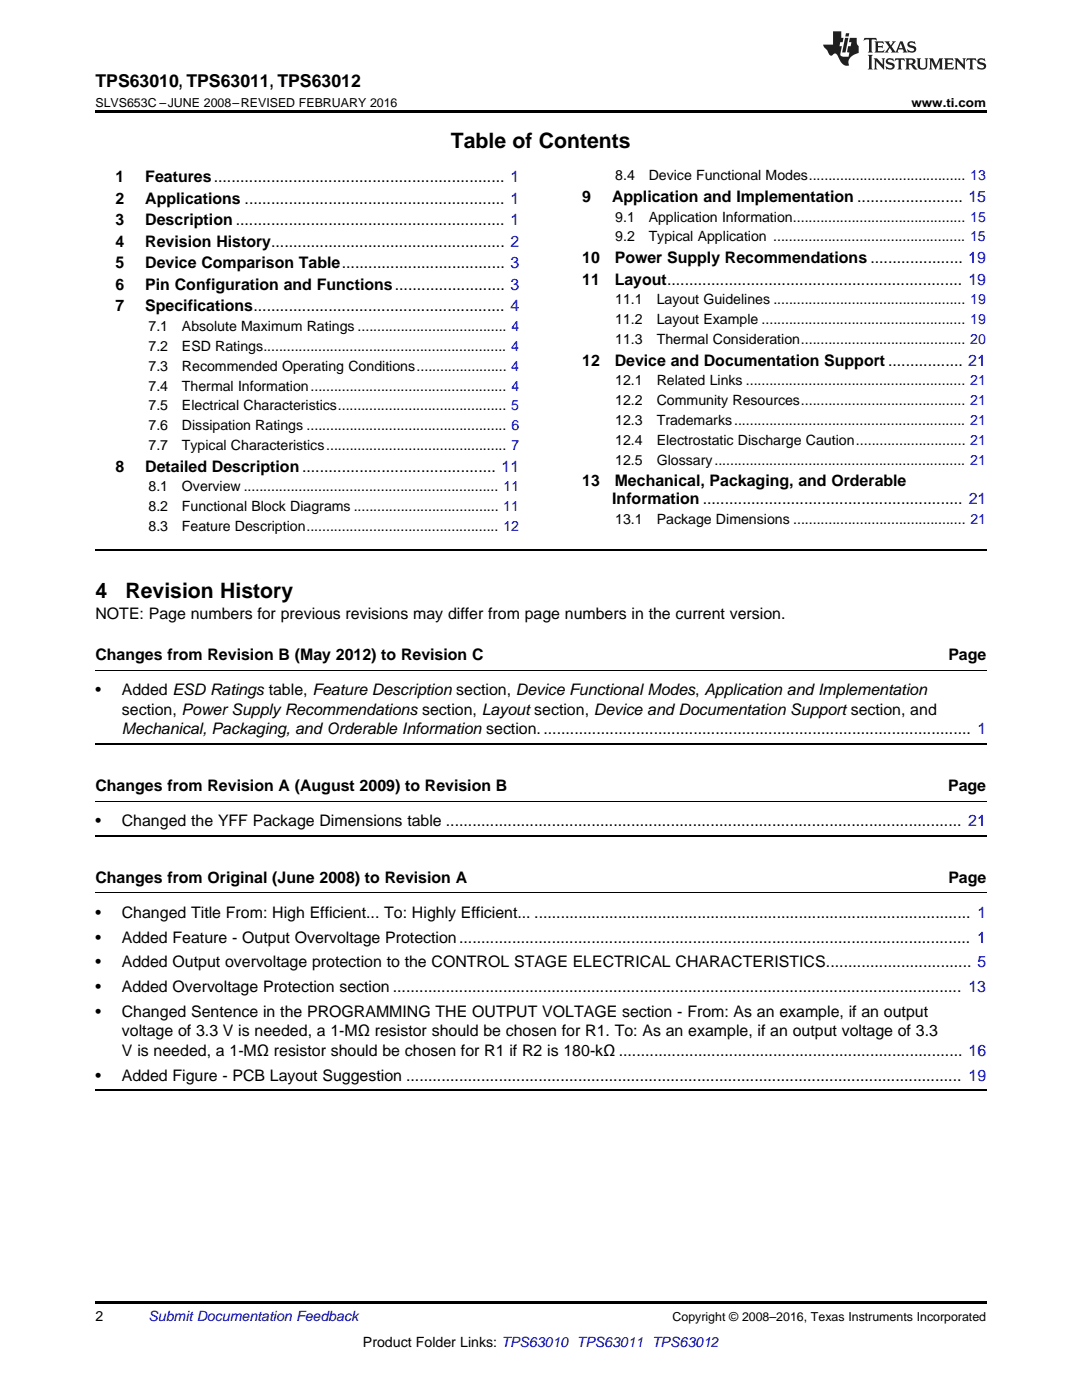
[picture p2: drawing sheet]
<svg xmlns="http://www.w3.org/2000/svg" width="216mm" height="279mm" viewBox="0 0 216 279" stroke-linecap="round" stroke-linejoin="round" font-family="sans-serif">
<defs><g id="words">
<g font-size="4.2">
<text x="90" y="29.6">Table of Contents</text>
<text x="19" y="119.3">4</text>
<text x="25" y="119.3">Revision History</text>
</g>
<text font-size="3.5" x="19" y="17.3">TPS63010, TPS63011, TPS63012</text>
<g font-size="3.2">
<text x="23" y="36.3">1</text>
<text x="23" y="40.6">2</text>
<text x="29" y="36.3">Features.................................................................. 1</text>
<text x="29" y="40.6">Applications ........................................................... 1</text>
<text x="116.2" y="40.3">9</text>
<text x="122.1" y="40.3">Application and Implementation ........................ 15</text>
<text x="23" y="44.9">3</text>
<text x="29" y="44.9">Description ............................................................. 1</text>
<text x="23" y="49.2">4</text>
<text x="23" y="53.6">5</text>
<text x="29" y="49.2">Revision History..................................................... 2</text>
<text x="29" y="53.6">Device Comparison Table..................................... 3</text>
<text x="116.2" y="52.5">10</text>
<text x="122.7" y="52.5">Power Supply Recommendations ..................... 19</text>
<text x="23" y="57.9">6</text>
<text x="29" y="57.9">Pin Configuration and Functions......................... 3</text>
<text x="116.2" y="56.8">11</text>
<text x="122.7" y="56.8">Layout................................................................... 19</text>
<text x="23" y="62.2">7</text>
<text x="29" y="62.2">Specifications......................................................... 4</text>
<text x="116.2" y="73">12</text>
<text x="122.7" y="73">Device and Documentation Support ................. 21</text>
<text x="23" y="94.1">8</text>
<text x="29" y="94.1">Detailed Description............................................ 11</text>
<text x="116.2" y="97">13</text>
<text x="122.2" y="100.5">Information ........................................................... 21</text>
<text x="122.7" y="97">Mechanical, Packaging, and Orderable</text>
<text x="19" y="123.6">NOTE: Page numbers for previous revisions may differ from page numbers in the current version.</text>
<text x="19" y="131.7">Changes from Revision B (May 2012) to Revision C</text>
<text x="189.2" y="131.7">Page</text>
<text x="19" y="138.7">•</text>
<text x="24.3" y="138.7">Added ESD Ratings table, Feature Description section, Device Functional Modes, Application and Implementation</text>
<text x="24.3" y="142.6">section, Power Supply Recommendations section, Layout section, Device and Documentation Support section, and</text>
<text x="24.3" y="146.5">Mechanical, Packaging, and Orderable Information section.................................................................................................. 1</text>
<text x="19" y="157.8">Changes from Revision A (August 2009) to Revision B</text>
<text x="189.2" y="157.8">Page</text>
<text x="19" y="164.9">•</text>
<text x="24.3" y="164.9">Changed the YFF Package Dimensions table ..................................................................................................................... 21</text>
<text x="19" y="176.1">Changes from Original (June 2008) to Revision A</text>
<text x="189.2" y="176.1">Page</text>
<text x="19" y="183.2">•</text>
<text x="24.3" y="183.2">Changed Title From: High Efficient... To: Highly Efficient... ................................................................................................... 1</text>
<text x="19" y="188.1">•</text>
<text x="24.3" y="188.1">Added Feature - Output Overvoltage Protection.................................................................................................................... 1</text>
<text x="19" y="193.1">•</text>
<text x="24.3" y="193.1">Added Output overvoltage protection to the CONTROL STAGE ELECTRICAL CHARACTERISTICS................................. 5</text>
<text x="19" y="198">•</text>
<text x="19" y="203">•</text>
<text x="24.3" y="198">Added Overvoltage Protection section ................................................................................................................................. 13</text>
<text x="24.3" y="203">Changed Sentence in the PROGRAMMING THE OUTPUT VOLTAGE section - From: As an example, if an output</text>
<text x="24.3" y="206.8">voltage of 3.3 V is needed, a 1-MΩ resistor should be chosen for R1. To: As an example, if an output voltage of 3.3</text>
<text x="19" y="215.7">•</text>
<text x="24.3" y="215.7">Added Figure - PCB Layout Suggestion .............................................................................................................................. 19</text>
<text x="24.3" y="210.7">V is needed, a 1-MΩ resistor should be chosen for R1 if R2 is 180-kΩ .............................................................................. 16</text>
</g>
<g font-size="2.8">
<text x="122.8" y="36">8.4</text>
<text x="129.4" y="36">Device Functional Modes........................................ 13</text>
<text x="122.8" y="44.2">9.1</text>
<text x="129.4" y="44.2">Application Information............................................ 15</text>
<text x="122.8" y="48.2">9.2</text>
<text x="129.4" y="48.2">Typical Application ................................................. 15</text>
<text x="122.8" y="60.7">11.1</text>
<text x="122.8" y="64.7">11.2</text>
<text x="131" y="60.7">Layout Guidelines ................................................. 19</text>
<text x="131" y="64.7">Layout Example .................................................... 19</text>
<text x="29.6" y="66.1">7.1</text>
<text x="29.6" y="70.1">7.2</text>
<text x="36.3" y="66.1">Absolute Maximum Ratings ...................................... 4</text>
<text x="36.3" y="70.1">ESD Ratings.............................................................. 4</text>
<text x="122.8" y="68.7">11.3</text>
<text x="131" y="68.7">Thermal Consideration.......................................... 20</text>
<text x="29.6" y="74">7.3</text>
<text x="29.6" y="78">7.4</text>
<text x="36.3" y="74">Recommended Operating Conditions....................... 4</text>
<text x="36.3" y="78">Thermal Information.................................................. 4</text>
<text x="122.8" y="76.9">12.1</text>
<text x="131" y="76.9">Related Links ........................................................ 21</text>
<text x="29.6" y="81.9">7.5</text>
<text x="36.3" y="81.9">Electrical Characteristics........................................... 5</text>
<text x="122.8" y="80.9">12.2</text>
<text x="131" y="80.9">Community Resources.......................................... 21</text>
<text x="29.6" y="85.9">7.6</text>
<text x="29.6" y="89.8">7.7</text>
<text x="36.3" y="85.9">Dissipation Ratings ................................................... 6</text>
<text x="36.3" y="89.8">Typical Characteristics.............................................. 7</text>
<text x="122.8" y="84.8">12.3</text>
<text x="122.8" y="88.8">12.4</text>
<text x="131" y="84.8">Trademarks........................................................... 21</text>
<text x="131" y="88.8">Electrostatic Discharge Caution............................ 21</text>
<text x="122.8" y="92.7">12.5</text>
<text x="131" y="92.7">Glossary................................................................ 21</text>
<text x="29.6" y="98.1">8.1</text>
<text x="36.3" y="98.1">Overview ................................................................. 11</text>
<text x="29.6" y="102">8.2</text>
<text x="29.6" y="106">8.3</text>
<text x="36.3" y="102">Functional Block Diagrams ..................................... 11</text>
<text x="36.3" y="106">Feature Description................................................. 12</text>
<text x="122.8" y="104.5">13.1</text>
<text x="131" y="104.5">Package Dimensions ............................................ 21</text>
<text x="19" y="263.6">2</text>
<text x="72.4" y="268.9">Product Folder Links: TPS63010 TPS63011 TPS63012</text>
</g>
<text font-size="2.8" fill="#0000c8" x="29.6" y="263.6">Submit Documentation Feedback</text>
<g font-size="2.5">
<text x="19" y="21.4">SLVS653C –JUNE 2008–REVISED FEBRUARY 2016</text>
<text x="181.9" y="21.4">www.ti.com</text>
<text x="134.2" y="263.6">Copyright © 2008–2016, Texas Instruments Incorporated</text>
</g>
</g></defs>
<path d="M19 22h177.8v.5h-177.8zM19 259.7h177.8v.5h-177.8z" fill="#000"/>
<path d="M19 109.7h177.8M19 148.4h177.8M19 166.8h177.8M19 217.6h177.8" fill="none" stroke="#000" stroke-width=".35"/>
<path d="M19 133.8h177.8M19 159.9h177.8M19 178.2h177.8" fill="none" stroke="#000" stroke-width=".2"/>
<g fill="#231f20">
<path d="M172.5 7.6l-.1 .5 .4-.2h.6v.1v2.1l-.2 .4h.9l-.2-.4v-2.1l.1-.1h.5l.5 .2-.2-.5zM174.5 8.3l.2 .3v1.5l-.2 .4h1.8l.2-.6a1.04 1.04 0 0 1-1.3 .2v-.7h.6l.3 .2v-.6l-.3 .2h-.6v-.6l.8-.1 .4 .3-.2-.5zM176.5 8.3l.9 1.1-.9 1.1h.8l-.2-.2 .4-.7 .5 .7-.2 .2h1.5l-.2-.2 .2-.4h.9l.1 .4-.2 .2h1l-.3-.3-.7-1.9h-.5l-.9 2-.8-1 .9-1h-.8l.1 .3-.4 .5-.3-.6 .1-.2zM179.7 8.6l.4 1h-.7zM181.3 8.4a.63 .63 0 0 0-.2 .7 .63 .63 0 0 0 .6 .4l.6 .2 .1 .2a.75 .75 0 0 1-.7 .4 .75 .75 0 0 1-.6-.5l.1 .7 .1-.1a1.11 1.11 0 0 0 1.5-.6 1.13 1.13 0 0 0-1.2-.8l-.1-.4a1.04 1.04 0 0 1 1.2 .2l-.2-.5-.2 .1-.4-.2zM173.2 10.9l.2 .4v2.2l-.2 .4h1l-.3-.4v-2.2l.3-.4zM174.3 11.6l.3 .4v1.5l-.3 .4h.8l-.2-.4v-1.3l1.5 1.7v-1.9l.2-.4h-.7l.2 .4v.9l-1.1-1.3zM177 11.8a.62 .62 0 0 0-.2 .7 .62 .62 0 0 0 .6 .4l.6 .1 .1 .3a.76 .76 0 0 1-.7 .3 .76 .76 0 0 1-.7-.4l.2 .7 .1-.1a1.11 1.11 0 0 0 1.5-.6 1.13 1.13 0 0 0-1.2-.8l-.1-.4a1.04 1.04 0 0 1 1.2 .2l-.2-.6-.2 .1-.5-.1zM178.7 11.6l-.2 .6a.61 .61 0 0 1 .8-.3v1.6l-.2 .4h.9l-.2-.4v-1.6a.63 .63 0 0 1 .7 .3l-.1-.6zM180.6 11.6l.3 .4v1.5l-.3 .4h1l-.2-.2-.1-.8 .6 .2a.76 .76 0 0 0 1.2 .7l-1-1a.58 .58 0 0 0 .6-.5 .58 .58 0 0 0-.5-.6zM181.4 11.9h.1a.45 .45 0 0 1 .5 .1 .45 .45 0 0 1 .1 .5l-.8 .2zM182.9 11.6l.2 .2a2.17 2.17 0 0 0 .3 1.9 .99 .99 0 0 0 1.6-.6v-1.1l.2-.4h-.7l.2 .2a1.92 1.92 0 0 1-.2 1.8 .6 .6 0 0 1-.9-.5v-1.1l.2-.4zM185.4 11.6l.2 .4v1.5l-.2 .4h.7l-.2-.4v-1.4l.8 1.8 .8-1.8v1.4l-.2 .4h.9l-.2-.4v-1.5l.2-.4h-.8l-.6 1.5-.6-1.5zM188.4 11.6l.2 .4v1.5l-.2 .4h1.8l.1-.6a1.04 1.04 0 0 1-1.2 .1v-.6h.5l.4 .2v-.6l-.4 .2h-.5v-.7h.8l.3 .3-.1-.6zM190.5 11.6l.2 .4v1.5l-.2 .4h.7l-.2-.4v-1.3l1.5 1.7v-1.9l.2-.4h-.7l.2 .4v.9l-1.1-1.3zM192.9 11.6l-.1 .6a.61 .61 0 0 1 .7-.3l.1 1.6-.3 .4h1l-.3-.4 .1-1.6a.63 .63 0 0 1 .7 .3l-.1-.6zM195.2 11.8a.62 .62 0 0 0-.2 .7 .62 .62 0 0 0 .6 .4l.6 .1 .1 .3a.76 .76 0 0 1-.7 .3 .76 .76 0 0 1-.6-.4l.1 .7 .1-.1a1.11 1.11 0 0 0 1.6-.6 1.13 1.13 0 0 0-1.3-.8l-.1-.4a1.04 1.04 0 0 1 1.2 .2l-.1-.6-.2 .1-.5-.1z"/>
<path d="M166.2 6.3v2.6h-1.9v.4l.8 .9a.91 .91 0 0 0 1 .8 .56 .56 0 0 1 .5-.3 .56 .56 0 0 1 .5 .3l.4 .8a1.53 1.53 0 0 0 1.9 1.2 1.54 1.54 0 0 1 1-2.1l.9-.3v-1.4a1.52 1.52 0 0 1-.4-1.6h-1.3l-.2 .8h.5l-.2 .8h-.5l-.1 1v.2l.4 .1-.2 .8a1.93 1.93 0 0 1-1.6-.3l.3-1.8h-.5l.2-.8h.4l.2-.8h-.4v-1.3zM168.6 7.6l-.6 2.9h.7l.6-2.9zM168.8 6.6l-.1 .7h.6l.2-.7z"/>
</g>
<use href="#words"/>
</svg>
